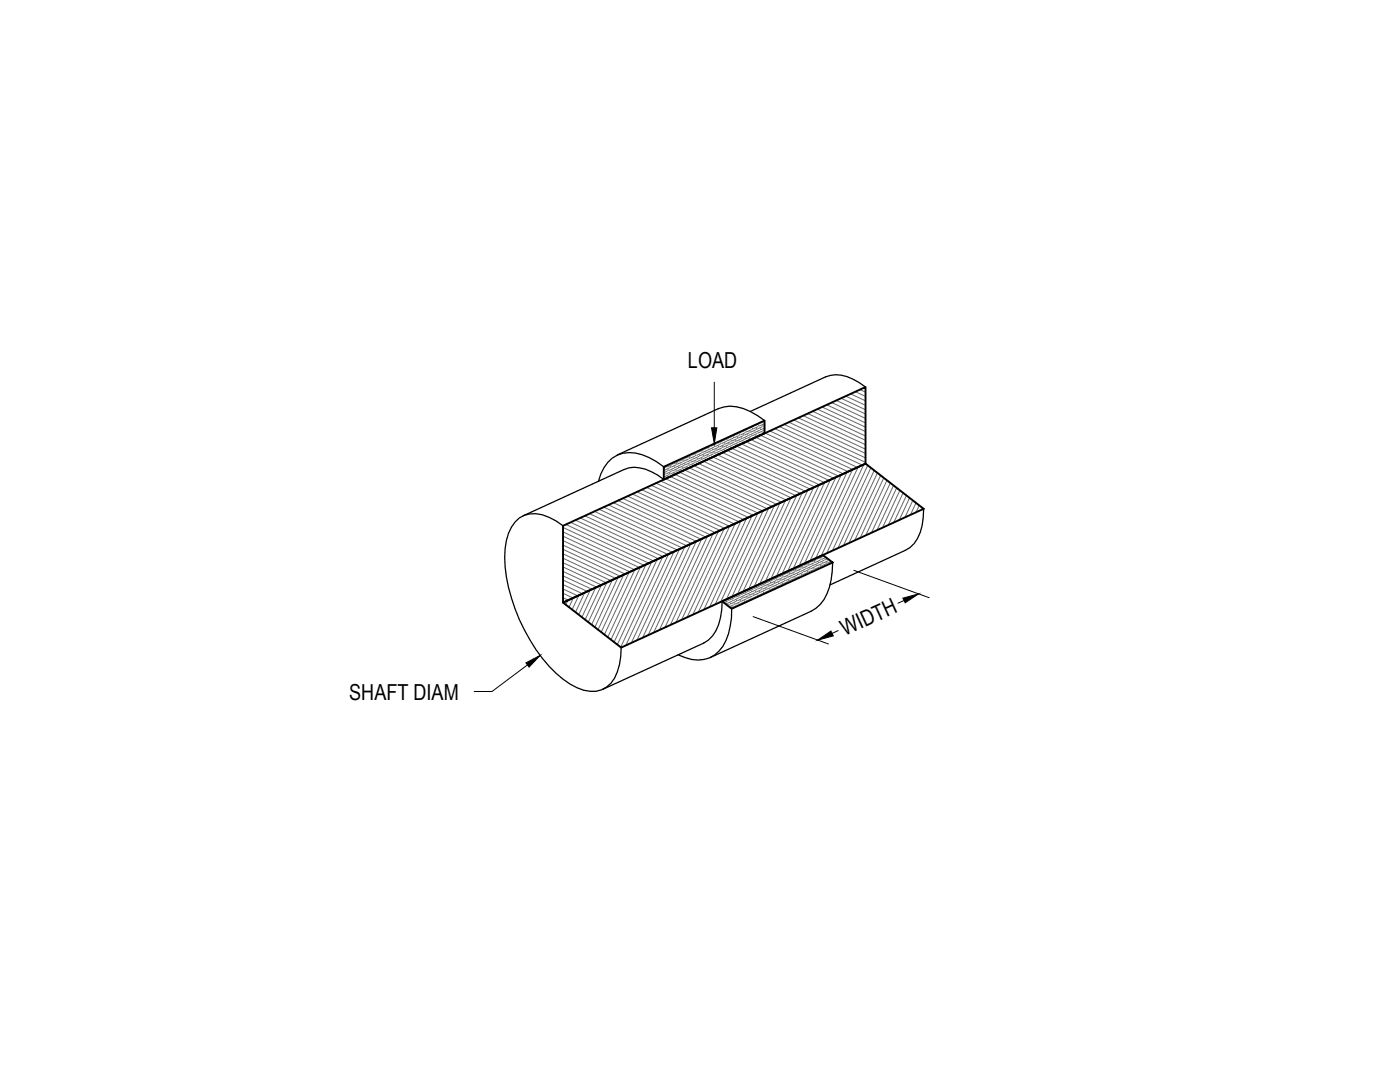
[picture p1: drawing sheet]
<svg xmlns="http://www.w3.org/2000/svg" width="279mm" height="216mm" viewBox="0 0 279 216" stroke-linecap="round" stroke-linejoin="round" font-family="sans-serif">
<defs><g id="words">
<g font-size="4.4">
<text x="137.3" y="73.5">LOAD</text>
<text x="168.6" y="127" transform="rotate(-25 168.6 127)">WIDTH</text>
<text x="69.7" y="139.6">SHAFT DIAM</text>
</g>
</g></defs>
<!-- layer: 0 -->
<path d="M172.7 77.2a8.7 8.7 0 0 0-7-2.3l-.9 .3-15.1 6.9M132.5 93.1a10.3 10.3 0 0 0-8.2-2.7 6.9 6.9 0 0 0-4.9 5.6M152.6 83.9a12.4 12.4 0 0 0-7-2.9l-2.2 .5-20.2 9.3M152.6 86.5l-20.1 9.2a8.7 8.7 0 0 0-7-2.3l-21.1 9.5M112.4 104.9a9.7 9.7 0 0 0-6.6-2.4 5.2 5.2 0 0 0-4.3 3.9 19.4 19.4 0 0 0 0 10.8 36.4 36.4 0 0 0 9.5 17.1 12.5 12.5 0 0 0 6.7 3.6 5.2 5.2 0 0 0 5.5-3.9l.4-1.4 .3-1.6 .1-1.8M144.1 120a9.7 9.7 0 0 1-2.7 7.7l-1 .6-20.1 9.3M166.2 112.2a12.3 12.3 0 0 1-2.5 8.4l-.9 .8-.9 .6-20.2 9.2M184.3 101.5a11.2 11.2 0 0 1-1.9 7l-.8 .8-.9 .5-15.1 6.9M146 121.5a12 12 0 0 1-2.6 8.5 6.1 6.1 0 0 1-6.7 1.2l-1.4-.5" fill="none" stroke="#000" stroke-width=".25"/>
<!-- layer: ..09 - Hatch -->
<g fill="none" stroke="#666" stroke-width=".2">
<path d="M166.9 79.9l5.8 2.7M167.9 79.5l4.8 2.3M168.8 79.1l3.9 1.8M169.7 78.6l3 1.4M170.7 78.2l2 .9M171.6 77.7l1.1 .5M172.6 77.3l.1 .1M123.4 99.9l16.5 7.7M124.3 99.5l16.6 7.7M125.2 99l16.6 7.7M126.2 98.6l16.5 7.7M127.1 98.1l16.6 7.7"/>
<path d="M128.1 97.7l16.5 7.7M129 97.3l16.6 7.7M130 96.8l16.5 7.7M130.9 96.4l16.6 7.7M131.9 96l16.5 7.7M132.6 93.9h.1M132.7 94.7l-.2 .1M132.8 93.3l-.3 .1M132.8 95.5l16.6 7.8M132.9 94.6h.1M133 93.2h.1M133 95.4l-.5 .2"/>
<path d="M133.2 94l-.7 .3M133.2 95.3h.1M133.3 93.9h.1M133.5 94.7l-.9 .4M133.6 93.4l-.9 .4M133.7 94.6h.1M133.8 93.3h.1M133.8 95.1l16.5 7.7M134 94.1l-.9 .4M134.1 92.7l-.9 .4M134.1 94h.1M134.3 92.6h.1"/>
<path d="M134.3 94.8l-.9 .4M134.4 93.4l-.9 .5M134.5 94.7h.1M134.6 93.4h.1M134.7 94.7l16.6 7.7M134.8 94.2l-.9 .3M134.9 92.8l-.9 .4M134.9 94.1h.1M135.1 92.7h.1M135.2 93.5l-.9 .4M135.4 92.1l-.9 .5M135.4 93.4h.1"/>
<path d="M135.5 92h.1M135.6 94.2l-1 .4M135.7 94.2l16.5 7.8M135.7 92.9l-.9 .4M135.7 94.1h.1M135.9 92.8h.1M136 93.6l-.9 .4M136.2 92.2l-1 .4M136.2 93.5h.1M136.3 92.1h.1M136.5 92.9l-.9 .4M136.6 91.5l-.9 .5"/>
<path d="M136.6 93.8l16.5 7.7M136.7 92.8h.1M136.8 91.5h.1M136.8 93.6l-.9 .4M136.9 92.3l-.9 .4M137 93.5h.1M137.1 92.2h.1M137.3 93l-.9 .4M137.4 91.6l-.9 .4M137.5 92.9h.1M137.6 93.4l16.5 7.7M137.6 91.5h.1"/>
<path d="M137.7 92.3l-.9 .4M137.9 90.9l-.9 .5M137.9 92.2h.1M138.1 90.9h.1M138.1 93l-.9 .4M138.2 91.7l-.9 .4M138.2 92.9h.1M138.4 91.6h.1M138.5 92.9l16.5 7.7M138.5 92.4l-.9 .4M138.7 91l-.9 .4M138.7 92.3h.1"/>
<path d="M138.8 90.9h.1M139 91.8l-.9 .3M139.1 90.4l-.9 .4M139.2 91.7h.1M139.3 90.3h.1M139.3 92.5l-.9 .4M139.5 91.1l-.9 .4M139.5 92.5l16.5 7.7M139.5 92.4h.1M139.6 91h.1M139.8 91.8l-.9 .4M139.9 90.4l-.9 .5"/>
<path d="M140 91.7h.1M140.1 90.4h.1M140.3 91.2l-.9 .4M140.4 89.8l-.9 .4M140.4 92l16.5 7.8M140.4 91.1h.1M140.6 89.7h.1M140.6 91.9l-.9 .4M140.7 90.5l-.9 .4M140.8 91.8h.1M140.9 90.4h.1M141.1 91.2l-1 .4"/>
<path d="M141.2 89.8l-.9 .5M141.2 91.1h.1M141.3 91.6l16.6 7.7-8.5 18.2M141.4 89.8h.1M141.5 90.6l-.9 .4M141.6 89.2l-.9 .4M141.7 90.5h.1M141.8 89.1h.1M141.8 91.3l-.9 .4M142 89.9l-.9 .4M142 91.2h.1M142.2 89.8h.1"/>
<path d="M142.3 90.6l-.9 .4M142.3 91.2l16.5 7.7M142.4 89.3l-.9 .4M142.5 90.5h.1M142.6 89.2h.1M142.8 90l-.9 .4M142.9 88.6l-.9 .4M142.9 89.9h.1M143.1 88.5h.1M143.1 90.7l-.9 .4M143.2 89.3l-.9 .4M143.2 90.8l16.6 7.7"/>
<path d="M143.3 90.6h.1M143.4 89.3h.1M143.6 90.1l-.9 .3M143.7 88.7l-.9 .4M143.7 90h.1M143.9 88.6h.1M144 89.4l-.9 .4M144.2 88l-.9 .4M144.2 89.3h.1M144.2 90.3l16.5 7.7M144.3 87.9h.1M144.4 90.1l-.9 .4"/>
<path d="M144.5 88.7l-.9 .5M144.5 90h.1M144.7 88.7h.1M144.8 89.5l-.9 .4M145 88.1l-.9 .4M145 89.4h.1M145.1 88h.1M145.1 89.9l16.6 7.7M145.3 88.8l-.9 .4M145.4 87.4l-.9 .5M145.5 88.7h.1M145.6 87.3h.1"/>
<path d="M145.6 89.5l-.9 .4M145.8 88.2l-1 .4M145.8 89.4h.1M145.9 88.1h.1M146.1 89.5l16.5 7.7M146.1 88.9l-.9 .4M146.2 87.5l-.9 .4M146.3 88.8h.1M146.4 87.4h.1M146.5 88.2l-.9 .4M146.7 86.8l-.9 .5M146.7 88.1h.1"/>
<path d="M146.9 86.8h.1M146.9 88.9l-.9 .4M147 87.6l-.9 .4M147 89l16.5 7.7M147.1 88.8h.1M147.2 87.5h.1M147.3 88.3l-.9 .4M147.5 86.9l-.9 .4M147.5 88.2h.1M147.6 86.8h.1M147.8 87.6l-.9 .4M147.9 86.2l-.9 .5"/>
<path d="M148 87.6h.1M148 88.6l16.5 7.7M148.1 86.2h.1M148.1 88.3l-.9 .4M148.3 87l-.9 .4M148.3 88.3h.1M148.4 86.9h.1M148.6 87.7l-.9 .4M148.7 86.3l-.9 .5M148.8 87.6h.1M148.9 86.2h.1M148.9 88.2l16.6 7.7"/>
<path d="M149.1 87.1l-.9 .4M149.2 85.7l-.9 .4M149.2 87h.1M149.4 85.6h.1M149.4 87.8l-.9 .4M149.5 86.4l-.9 .4M149.6 87.7h.1M149.7 86.3h.1M149.9 87.1l-1 .4M149.9 87.7l16.5 7.7M150 85.7l-.9 .5M150 87h.1"/>
<path d="M150.2 85.7h.1M150.3 86.5l-.9 .4M150.5 85.1l-1 .4M150.5 86.4h.1M150.6 85h.1M150.7 87.2l-1 .4M150.8 85.8l-.9 .4M150.8 87.3l16.6 7.7M150.8 87.1h.1M151 85.7h.1M151.1 86.5l-.9 .4M151.2 85.1l-.9 .5"/>
<path d="M151.3 86.4h.1M151.4 85.1h.1M151.6 85.9l-.9 .4M151.7 84.5l-.9 .4M151.7 86.8l16.6 7.7M151.8 85.8h.1M151.9 84.4h.1M151.9 86.6l-.9 .4M152 85.2l-.9 .4M152.1 86.5h.1M152.2 85.1h.1M152.4 85.9l-.9 .4"/>
<path d="M152.5 84.6l-.9 .4M152.5 85.8h.1M152.6 84.1l-.5 .2M152.6 84.9l-.2 .2M152.6 85.4l-.7 .3M152.6 86.2l-.3 .2M152.7 86.4l16.6 7.7M153.6 86l16.6 7.7M154.6 85.5l16.5 7.8M155.5 85.1l16.6 7.7M156.5 84.7l16.2 7.6M156.8 99.8l-8.5 18.3"/>
<path d="M157.5 84.3l15.2 7.1M158.4 83.8l14.3 6.7M159 98.8l-8.5 18.2M159.3 83.4l13.4 6.2M160.1 98.3l-8.5 18.2M160.3 82.9l12.4 5.8M161.2 97.8l-8.4 18.2M161.2 82.5l11.5 5.4M162.2 82.1l10.5 4.9M162.4 97.3l-8.5 18.2M163.1 81.6l9.6 4.5M163.5 96.8l-8.5 18.2"/>
<path d="M164.1 81.2l8.6 4M164.6 96.3l-8.5 18.2M165 80.8l7.7 3.6M165.7 95.8l-8.5 18.2M166 80.3l6.7 3.2M166.8 95.3l-8.5 18.2M167.9 94.7l-8.5 18.3M169.1 94.2l-8.6 18.3M170.2 93.7l-8.6 18.2M171.3 93.2l-8.5 18.2M172.4 92.7l-8.5 18.2M173.2 92.9l-8.2 17.5"/>
<path d="M173.8 93.4l-7.7 16.5M174.5 93.9l-7.3 15.5M175.1 94.4l-6.8 14.5M175.7 94.9l-6.3 13.4M176.4 95.3l-5.8 12.5M177 95.9l-5.3 11.4M177.7 96.4l-4.9 10.4M178.3 96.9l-4.4 9.4M179 97.3l-4 8.5M179.6 97.8l-3.5 7.5M180.2 98.4l-2.9 6.4M180.9 98.9l-2.5 5.4"/>
<path d="M181.5 99.3l-2 4.5M182.2 99.8l-1.6 3.4M112.4 113.1l7.6 3.6-3.2 7M112.4 119.3l1 .4M112.4 118.4l1.9 .9M112.4 117.5l2.9 1.4M112.4 116.6l3.8 1.9M112.4 115.8l4.8 2.2M112.4 114.9l5.7 2.7M112.4 114l6.7 3.2M112.4 112.3l8.6 4M112.4 111.4l9.5 4.4"/>
<path d="M112.4 110.5l10.5 4.9M112.4 109.6l11.4 5.4M112.4 108.8l12.3 5.7M112.4 107.9l13.3 6.2M112.4 107l14.2 6.7M112.4 106.1l15.2 7.2M112.4 105.3l16.1 7.5M113 104.7l16.5 7.7M113.3 119.8l-.4 .9M113.9 104.2l16.5 7.7M114.4 119.3l-.8 1.9M114.8 103.8l16.6 7.7"/>
<path d="M115.5 118.8l-1.3 2.8M115.8 103.3l16.5 7.8M116.7 118.3l-1.8 3.8M116.7 102.9l16.6 7.7M117.7 102.5l16.5 7.7M117.8 117.7l-2.3 5M118.6 102l16.5 7.7M118.9 117.2l-2.8 6M119.6 101.6l16.5 7.7M120.5 101.2l16.5 7.7M121.1 116.2l-3.7 7.9M121.5 100.8l16.5 7.7"/>
<path d="M122.2 115.7l-4.1 8.9M122.4 100.3l16.6 7.7-8.6 18.3M123.4 115.2l-4.7 10M124.5 114.7l-5.1 11M125.6 114.1l-5.6 12M126.7 113.6l-6.1 13M127.8 113.1l-6.5 14M128.9 112.6l-7 15M130.1 112.1l-7.5 16M131.2 111.6l-8 17M132.3 111.1l-8.4 18M133.4 110.6l-8.5 18.2"/>
<path d="M134.5 110.1l-8.5 18.2M135.6 109.6l-8.5 18.2M136.7 109l-8.5 18.3M137.9 108.5l-8.6 18.3M140.1 107.5l-8.5 18.2M141.2 107l-8.5 18.2M142.3 106.5l-8.5 18.2M143.4 106l-8.5 18.2M144.5 119.9l-.4 .1M144.5 105.5l-8.5 18.2M144.6 119.8h.1M145.2 119.9l-.7 .4"/>
<path d="M145.4 119.8h.1M145.6 105l-8.5 18.2M145.7 119.3l-.9 .4M145.9 119.2h.1M146 120l-.9 .4M146.2 119.9h.1M146.5 119.3l-.9 .4M146.7 119.2h.1M146.7 104.5l-8.4 18.2M147 119.9h.1M147.3 119.4l-.9 .4M147.5 119.3h.1"/>
<path d="M147.8 118.7l-.9 .4M147.9 103.9l-8.5 18.2M147.9 118.6h.1M148.1 119.4l-.9 .5M148.3 119.4h.1M148.6 118.8l-.9 .4M148.7 118.7h.1M148.9 119.5l-.9 .4M149 103.4l-8.5 18.2M149 118.2l-.9 .3M149.1 119.4h.1M149.2 118.1h.1"/>
<path d="M149.4 118.9l-1 .4M149.5 118.8h.1M149.7 119.6l-.9 .4M149.8 118.2l-.9 .4M149.9 119.5h.1M150 118.1h.1M150.1 102.9l-8.5 18.2M150.1 118.9l-.9 .5M150.3 117.6l-.9 .4M150.3 118.8h.1M150.5 117.5h.1M150.6 118.3l-.9 .4"/>
<path d="M150.8 118.2h.1M150.9 119l-.9 .4M151.1 117.6l-.9 .4M151.1 118.9h.1M151.2 102.4l-8.5 18.2M151.3 117.5h.1M151.4 118.3l-.9 .5M151.5 117l-.9 .4M151.6 118.3h.1M151.7 116.9h.1M151.9 117.7l-.9 .4M152 117.6h.1"/>
<path d="M152.2 118.4l-.9 .4M152.3 117l-.9 .4M152.3 101.9l-8.5 18.2M152.4 118.3h.1M152.5 116.9h.1M152.7 117.7l-.9 .5M152.8 116.4l-.9 .4M152.8 117.7h.1M153 116.3h.1M153.1 117.1l-.9 .4M153.3 117h.1M153.4 101.4l-8.4 18.2"/>
<path d="M153.5 117.8l-.9 .5M153.6 116.5l-.9 .4M153.6 117.7h.1M153.8 116.4h.1M153.9 117.2l-.9 .4M154.1 115.8l-1 .4M154.1 117.1h.1M154.2 115.7h.1M154.4 116.5l-.9 .4M154.6 116.4h.1M154.6 100.9l-8.5 18.2 .5-.3M154.7 117.2l-.9 .5"/>
<path d="M154.8 115.9l-.9 .4M154.9 117.2h.1M155 115.8h.1M155.2 116.6l-.9 .4M155.3 115.2l-.9 .4M155.4 116.5h.1M155.5 115.1h.1M155.6 115.9l-.9 .4M155.7 100.3l-8.5 18.3M155.8 115.8h.1M156 116.6l-.9 .5M156.1 115.3l-.9 .4"/>
<path d="M156.1 116.6h.1M156.3 115.2h.1M156.4 116l-.9 .4M156.6 114.6l-.9 .4M156.6 115.9h.1M156.7 114.5h.1M156.9 115.3l-.9 .5M157.1 115.2h.1M157.2 116l-.8 .5M157.4 114.7l-.9 .4M157.4 116h.1M157.5 114.6h.1"/>
<path d="M157.7 115.4l-.9 .4M157.8 114.1l-.9 .3M157.9 115.3h.1M158 114h.1M158.2 114.7l-.9 .5M158.3 114.7h.1M158.5 115.5l-.9 .4M158.6 114.1l-.9 .4M158.7 115.4h.1M158.8 114h.1M159 114.8l-1 .4M159.1 113.5l-.9 .4"/>
<path d="M159.1 114.7h.1M159.3 113.4h.1M159.4 114.2l-.9 .4M159.6 114.1h.1M159.7 114.9l-.9 .4M159.9 113.5l-.9 .4M159.9 114.8h.1M160.1 113.4h.1M160.2 114.2l-.9 .5M160.3 112.9l-.9 .4M160.4 114.1h.1M160.5 112.8h.1"/>
<path d="M160.7 113.6l-.9 .4M160.8 113.5h.1M161 114.3l-.9 .4M161.1 112.9l-.9 .4M161.2 114.2h.1M161.3 112.8h.1M161.5 113.6l-.9 .5M161.6 112.3l-.9 .4M161.6 113.6h.1M161.8 112.2h.1M161.9 113l-.8 .4M162.1 112.9h.1"/>
<path d="M162.3 113.7l-.9 .4M162.4 112.3l-.9 .4M162.4 113.6h.1M162.6 112.2h.1M162.7 113l-.8 .5M162.9 111.7l-.9 .4M162.9 113h.1M163 111.6h.1M163.2 112.4l-.9 .4M163.4 112.3h.1M163.5 113.1l-.9 .5M163.7 111.8l-1 .4"/>
<path d="M163.7 113h.1M163.8 111.7h.1M164 112.5l-.9 .4M164.1 111.1l-.9 .4M164.2 112.4h.1M164.3 111h.1M164.4 111.8l-.9 .4M164.6 111.7h.1M164.8 112.5l-.9 .5M164.8 111.2l-.8 .4M165 112.5h.1M165.2 111.5l-.4 .1"/>
<path d="M165.2 111.9l-.8 .4M165.5 111.8h.1M165.9 112l-.7 .4M182.8 100.3l-1.1 2.4M183.4 100.9l-.6 1.3M184.1 101.3l-.1 .4M112.4 120.2h.1M145 120.5h.1M145.6 120.6l-.4 .2M145.8 120.5h.1M145.9 121.3h.1M146.1 121.3h.1"/>
<path d="M146.4 120.7l-.9 .4M146.5 120.6h.1M146.8 120l-.9 .5M147.2 120.7l-.9 .5M147.3 120.7h.1M147.6 120.1l-.9 .4M147.8 120h.1M148.4 120.2l-.9 .4M148.6 120.1h.1"/>
</g>
<!-- layer: ..03 - Thick -->
<path d="M132.5 93.1l20.1-9.2v2.6l-20.1 9.2zM112.4 104.9l60.3-27.7v15.3l-60.3 27.7zM144.1 120l20.1-9.2 2 1.4-20.2 9.3zM112.4 120.2l60.3-27.7 11.6 9-60.3 27.7z" fill="none" stroke="#000" stroke-width=".38"/>
<!-- layer: ..02 - Light -->
<path d="M142.6 76.3v9.1M170.4 113.8l15 5.5M180.4 119.8l-1.2 .6M105.3 132.7l-7.1 5.3h-3.6M150.3 123l15 5.5M167.3 125.8l-1.2 .6" fill="none" stroke="#000" stroke-width=".2"/>
<path d="M142 85.4h1.1l-.5 3.1zM180.2 119.4l3.1-.9-2.6 1.8zM105 132.3l2.8-1.5-2.2 2.3zM163.2 127.7l2.6-1.8 .5 1z" fill="#000" stroke="#000" stroke-width=".2"/>
<use href="#words"/>
</svg>
